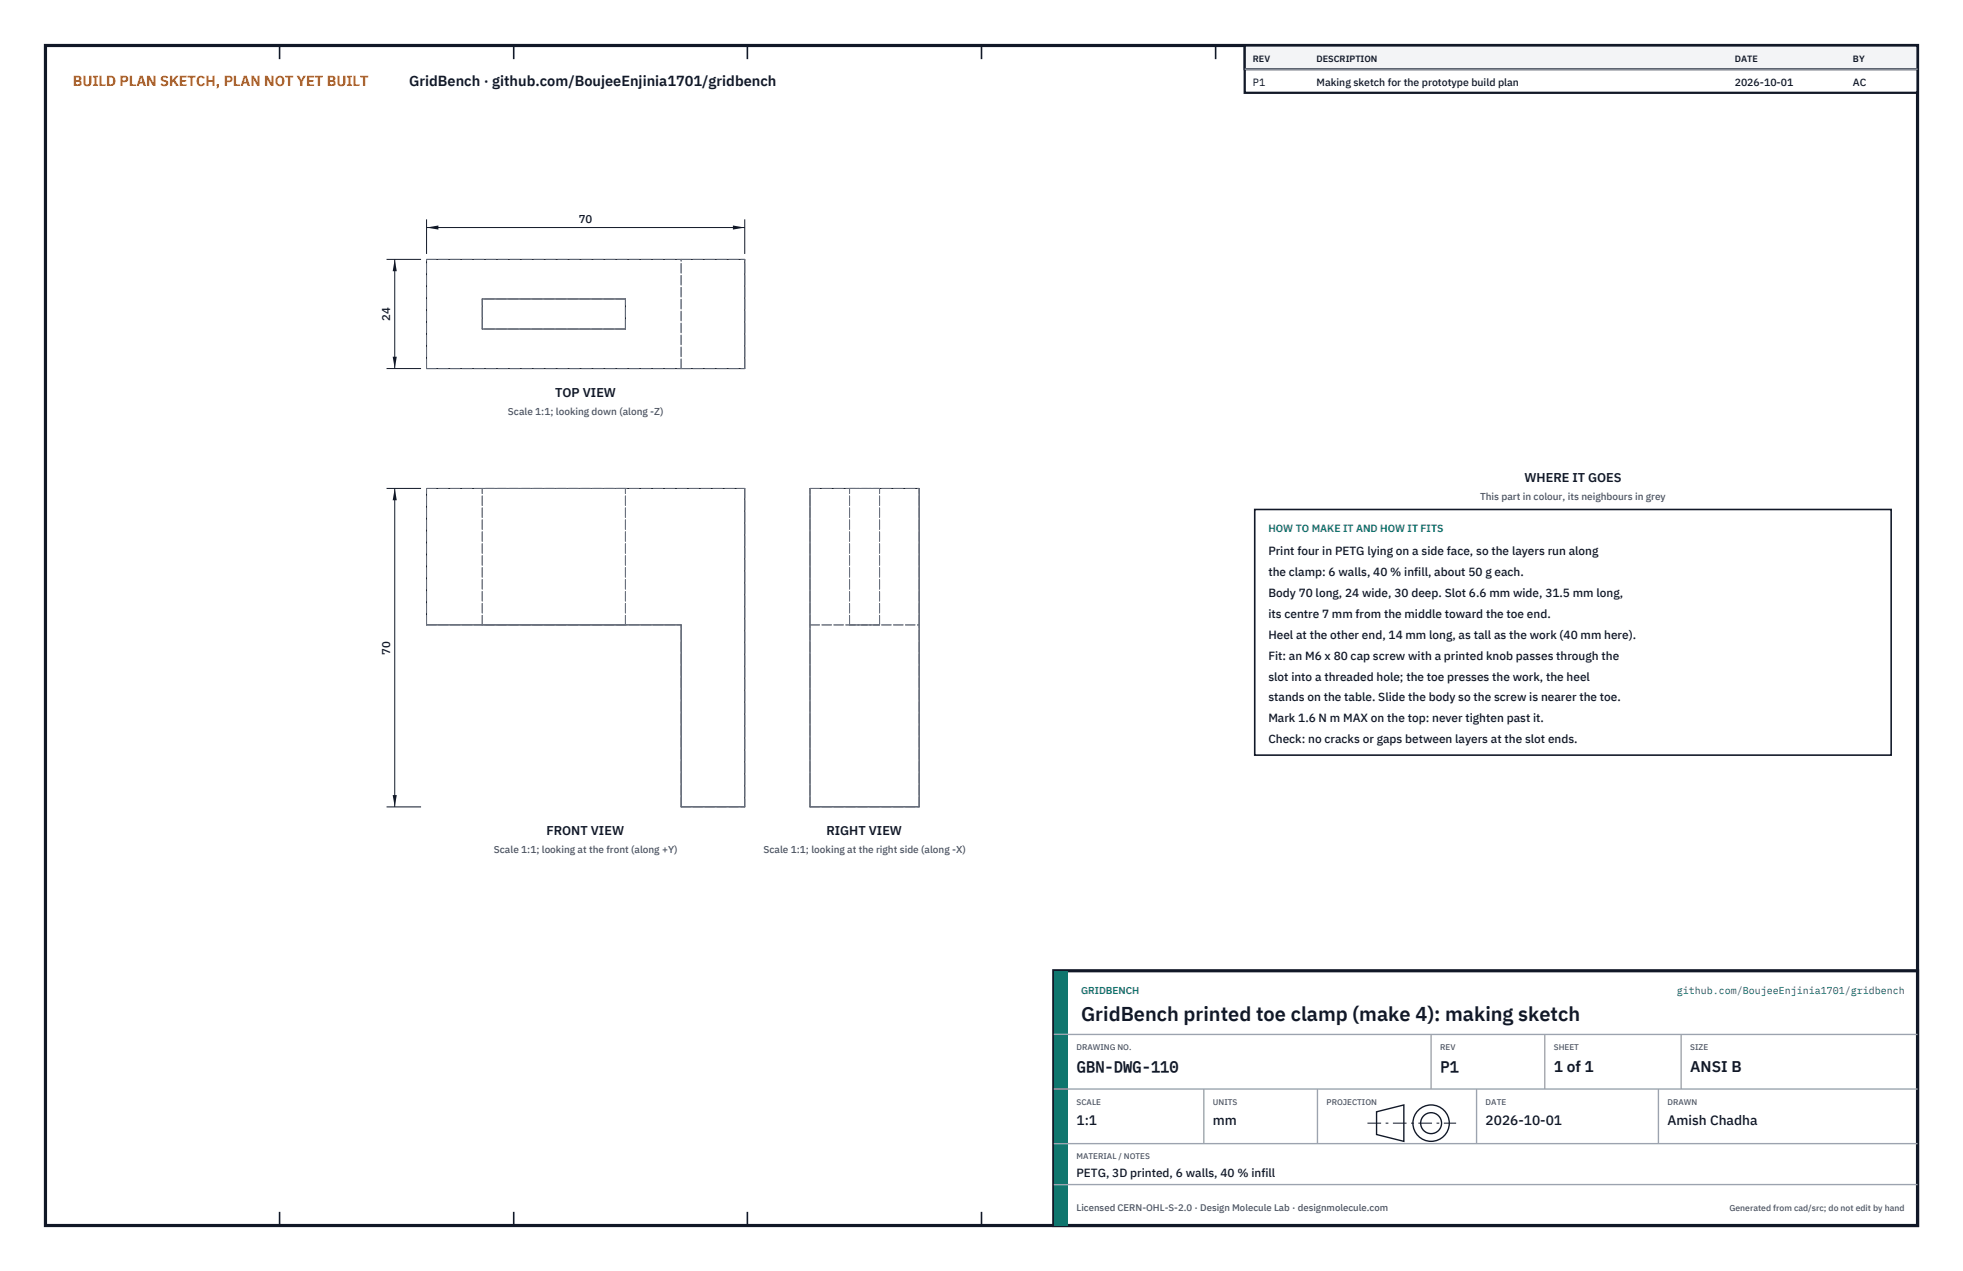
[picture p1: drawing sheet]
<svg xmlns="http://www.w3.org/2000/svg" width="432mm" height="279mm" viewBox="0 0 432 279" stroke-linecap="round" stroke-linejoin="round" font-family="sans-serif">
<defs><g id="words">
<text font-size="4.4" fill="#111827" x="237.8" y="224.4">GridBench printed toe clamp (make 4): making sketch</text>
<g font-size="3.4" fill="#111827">
<text x="236.8" y="235.6">GBN-DWG-110</text>
<text x="316.8" y="235.6">P1</text>
<text x="341.8" y="235.6">1 of 1</text>
<text x="371.8" y="235.6">ANSI B</text>
</g>
<text font-size="3.2" fill="#b45309" x="16" y="19">BUILD PLAN SKETCH, PLAN NOT YET BUILT</text>
<text font-size="3.2" fill="#111827" x="90" y="19">GridBench · github.com/BoujeeEnjinia1701/gridbench</text>
<g font-size="3" fill="#111827">
<text x="236.8" y="247.2">1:1</text>
<text x="266.8" y="247.2">mm</text>
<text x="326.8" y="247.2">2026-10-01</text>
<text x="366.8" y="247.2">Amish Chadha</text>
</g>
<g font-size="2.8" fill="#111827">
<text x="122.1" y="87.2">TOP VIEW</text>
<text x="335.3" y="106">WHERE IT GOES</text>
<text x="120.2" y="183.6">FRONT VIEW</text>
<text x="181.8" y="183.6">RIGHT VIEW</text>
</g>
<g font-size="2.6" fill="#111827">
<text x="279" y="122">Print four in PETG lying on a side face, so the layers run along</text>
<text x="279" y="126.6">the clamp: 6 walls, 40 % infill, about 50 g each.</text>
<text x="279" y="131.2">Body 70 long, 24 wide, 30 deep. Slot 6.6 mm wide, 31.5 mm long,</text>
<text x="279" y="135.8">its centre 7 mm from the middle toward the toe end.</text>
<text x="279" y="140.4">Heel at the other end, 14 mm long, as tall as the work (40 mm here).</text>
<text x="279" y="145">Fit: an M6 x 80 cap screw with a printed knob passes through the</text>
<text x="279" y="149.6">slot into a threaded hole; the toe presses the work, the heel</text>
<text x="279" y="154.2">stands on the table. Slide the body so the screw is nearer the toe.</text>
<text x="279" y="158.8">Mark 1.6 N m MAX on the top: never tighten past it.</text>
<text x="279" y="163.4">Check: no cracks or gaps between layers at the slot ends.</text>
<text x="236.8" y="258.8">PETG, 3D printed, 6 walls, 40 % infill</text>
</g>
<g font-size="2.5" fill="#111827">
<text x="127.3" y="49">70</text>
<text x="85.8" y="70.5" transform="rotate(-90 85.8 70.5)">24</text>
<text x="85.8" y="143.9" transform="rotate(-90 85.8 143.9)">70</text>
</g>
<g font-size="2.3" fill="#111827">
<text x="275.6" y="18.8">P1</text>
<text x="289.6" y="18.8">Making sketch for the prototype build plan</text>
<text x="381.6" y="18.8">2026-10-01</text>
<text x="407.6" y="18.8">AC</text>
</g>
<text font-size="2.3" fill="#0f766e" x="279" y="117">HOW TO MAKE IT AND HOW IT FITS</text>
<g font-size="2.2" fill="#4b5563">
<text x="111.7" y="91.2">Scale 1:1; looking down (along -Z)</text>
<text x="325.6" y="110">This part in colour, its neighbours in grey</text>
<text x="108.6" y="187.5">Scale 1:1; looking at the front (along +Y)</text>
<text x="168" y="187.5">Scale 1:1; looking at the right side (along -X)</text>
</g>
<g font-size="2.2" fill="#0f766e">
<text x="237.8" y="218.4">GRIDBENCH</text>
<text x="368.8" y="218.4">github.com/BoujeeEnjinia1701/gridbench</text>
</g>
<text font-size="2.1" fill="#4b5563" x="236.8" y="266.2">Licensed CERN-OHL-S-2.0 · Design Molecule Lab · designmolecule.com</text>
<g font-size="2" fill="#111827">
<text x="275.6" y="13.6">REV</text>
<text x="289.6" y="13.6">DESCRIPTION</text>
<text x="381.6" y="13.6">DATE</text>
<text x="407.6" y="13.6">BY</text>
</g>
<text font-size="1.9" fill="#4b5563" x="380.4" y="266.2">Generated from cad/src; do not edit by hand</text>
<g font-size="1.8" fill="#4b5563">
<text x="236.8" y="230.8">DRAWING NO.</text>
<text x="316.8" y="230.8">REV</text>
<text x="341.8" y="230.8">SHEET</text>
<text x="371.8" y="230.8">SIZE</text>
<text x="236.8" y="242.8">SCALE</text>
<text x="266.8" y="242.8">UNITS</text>
<text x="291.8" y="242.8">PROJECTION</text>
<text x="326.8" y="242.8">DATE</text>
<text x="366.8" y="242.8">DRAWN</text>
<text x="236.8" y="254.8">MATERIAL / NOTES</text>
</g>
</g></defs>
<path d="M10 10h411.8v259.4h-411.8z" fill="none" stroke="#111827" stroke-width=".7" stroke-linecap="butt"/>
<g fill="none" stroke="#111827" stroke-width=".35">
<path d="M61.5 10v3M113 10v3M164.4 10v3M215.9 10v3M267.4 10v3M318.9 10v3M370.3 10v3M61.5 266.4v3M113 266.4v3M164.4 266.4v3M215.9 266.4v3M267.4 266.4v3"/>
<path d="M318.9 266.4v3M370.3 266.4v3"/>
</g>
<path d="M93.8 57h70v24h-70zM106.1 65.7h31.5v6.6h-31.5zM93.8 107.4h70v70h-14v-40h-56zM178.2 107.4h24v70h-24z" fill="none" stroke="#111727" stroke-width=".22"/>
<g fill="none" stroke="#6a7180" stroke-width=".22" stroke-dasharray="2.1 .5">
<path d="M93.8 57h56M149.8 57h14M106.1 72.3v-6.6M137.6 72.3h-31.5M137.6 72.3v-6.6M137.6 65.7h-31.5M93.8 81v-24M93.8 81h56M149.8 81v-24M149.8 81h14M163.8 81v-24M93.8 107.4h70"/>
<path d="M137.6 107.4h-31.5M163.8 107.4v70M178.2 107.4h24M186.9 107.4h6.6M93.8 137.4v-30M93.8 137.4h56M106.1 137.4v-30M137.6 137.4h-31.5M137.6 137.4v-30M178.2 137.4v-30M178.2 137.4h24M186.9 137.4h6.6"/>
<path d="M186.9 137.4v-30M193.5 137.4v-30M202.2 137.4v-30M149.8 177.4v-40M149.8 177.4h14M178.2 177.4v-40M178.2 177.4h24M202.2 177.4v-40"/>
</g>
<path d="M93.8 48.2v7.6M93.8 50h70M163.8 48.2v7.6" fill="none" stroke="#111827" stroke-width=".22"/>
<path d="M93.8 50l2.6-.4v.9zM161.2 49.6v.9l2.6-.5z" fill="#111827"/>
<path d="M85 57h7.6M86.8 57v24M85 81h7.6" fill="none" stroke="#111827" stroke-width=".22"/>
<path d="M86.8 57l-.4 2.6h.9zM86.4 78.4h.9l-.5 2.6z" fill="#111827"/>
<path d="M85 107.4h7.6M86.8 107.4v70M85 177.4h7.6" fill="none" stroke="#111827" stroke-width=".22"/>
<path d="M86.8 107.4l-.4 2.6h.9zM86.4 174.8h.9l-.5 2.6z" fill="#111827"/>
<path d="M276 112h140v54h-140z" fill="#fff" stroke="#111827" stroke-width=".35"/>
<path d="M273.8 10h148v10.4h-148z" fill="#fff" stroke="#111827" stroke-width=".5"/>
<path d="M273.8 10h148v5.2h-148z" fill="#f3f4f6" stroke="#111827" stroke-width=".5"/>
<path d="M273.8 15.2h148" fill="none" stroke="#9ca3af" stroke-width=".3"/>
<path d="M231.8 213.4h190v56h-190z" fill="#fff" stroke="#111827" stroke-width=".7" stroke-linecap="butt"/>
<path d="M231.8 213.4h3v56h-3z" fill="#0f766e"/>
<path d="M231.8 227.4h190M231.8 239.4h190M264.8 239.4v12M289.8 239.4v12M314.8 227.4v12M324.8 239.4v12M339.8 227.4v12M364.8 239.4v12M369.8 227.4v12M231.8 251.4h190M231.8 260.4h190" fill="none" stroke="#9ca3af" stroke-width=".3"/>
<g fill="none" stroke="#111827" stroke-width=".3">
<path d="M302.8 244.4l6-1.5v8l-6-1.5z"/>
<circle cx="314.8" cy="246.9" r="4"/>
<circle cx="314.8" cy="246.9" r="2.3"/>
</g>
<path d="M300.8 246.9h19.5" fill="none" stroke="#111827" stroke-width=".22" stroke-dasharray="3 1 .6 1" stroke-linecap="butt"/>
<use href="#words"/>
</svg>
